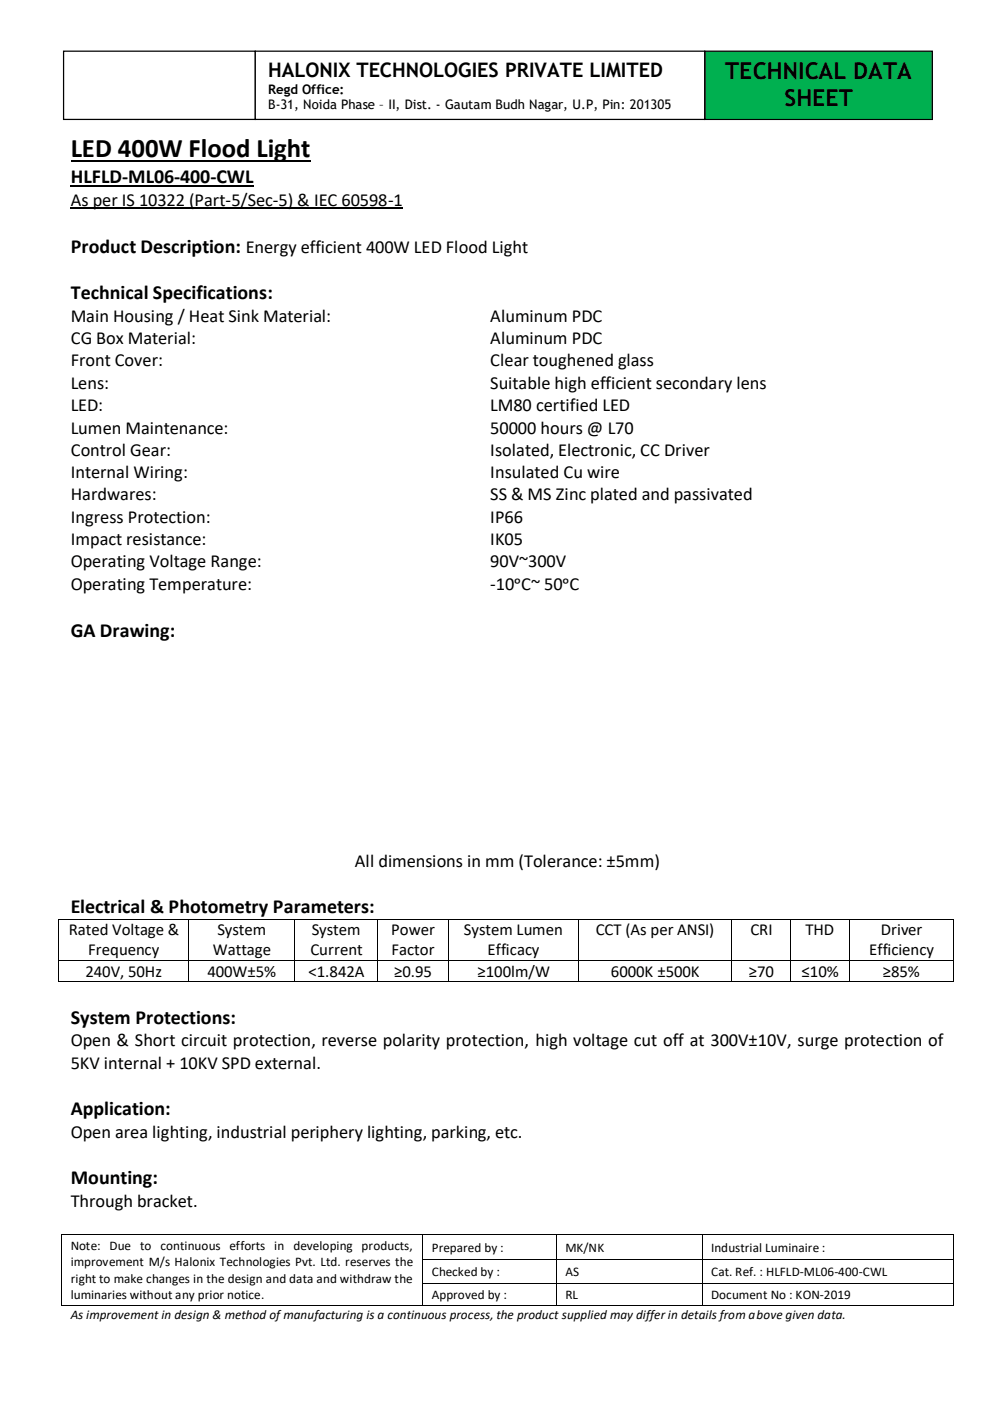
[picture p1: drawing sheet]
<svg xmlns="http://www.w3.org/2000/svg" width="210mm" height="297mm" viewBox="0 0 210 297" stroke-linecap="round" stroke-linejoin="round" font-family="sans-serif">
<defs><g id="words">
<text font-size="5.7" x="15" y="33.2">LED 400W Flood Light</text>
<g font-size="4.9">
<text x="153.7" y="16.7">TECHNICAL DATA</text>
<text x="166.3" y="22.4">SHEET</text>
</g>
<g font-size="4.2">
<text x="56.8" y="16.3">HALONIX TECHNOLOGIES PRIVATE LIMITED</text>
<text x="15" y="38.9">HLFLD-ML06-400-CWL</text>
<text x="15" y="53.5">Product Description: Energy efficient 400W LED Flood Light</text>
<text x="15" y="63.4">Technical Specifications:</text>
<text x="15" y="134.9">GA Drawing:</text>
<text x="15" y="193.6">Electrical &amp; Photometry Parameters:</text>
<text x="15" y="217">System Protections:</text>
<text x="15" y="236.4">Application:</text>
<text x="15" y="250.9">Mounting:</text>
</g>
<g font-size="3.9">
<text x="15" y="43.6">As per IS 10322 (Part-5/Sec-5) &amp; IEC 60598-1</text>
<text x="15" y="68.2">Main Housing / Heat Sink Material:</text>
<text x="103.9" y="68.2">Aluminum PDC</text>
<text x="15" y="72.9">CG Box Material:</text>
<text x="15" y="77.7">Front Cover:</text>
<text x="103.9" y="72.9">Aluminum PDC</text>
<text x="103.9" y="77.7">Clear toughened glass</text>
<text x="15" y="82.4">Lens:</text>
<text x="103.9" y="82.4">Suitable high efficient secondary lens</text>
<text x="15" y="87.1">LED:</text>
<text x="103.9" y="87.1">LM80 certified LED</text>
<text x="15" y="91.9">Lumen Maintenance:</text>
<text x="103.9" y="91.9">50000 hours @ L70</text>
<text x="15" y="96.5">Control Gear:</text>
<text x="15" y="101.3">Internal Wiring:</text>
<text x="103.9" y="96.5">Isolated, Electronic, CC Driver</text>
<text x="103.9" y="101.3">Insulated Cu wire</text>
<text x="15" y="106">Hardwares:</text>
<text x="103.9" y="106">SS &amp; MS Zinc plated and passivated</text>
<text x="15" y="110.8">Ingress Protection:</text>
<text x="103.9" y="110.8">IP66</text>
<text x="15" y="115.5">Impact resistance:</text>
<text x="103.9" y="115.5">IK05</text>
<text x="15" y="120.3">Operating Voltage Range:</text>
<text x="15" y="125">Operating Temperature:</text>
<text x="103.9" y="120.3">90V~300V</text>
<text x="103.9" y="125">-10ᵒC~ 50ᵒC</text>
<text x="75.2" y="183.7">All dimensions in mm (Tolerance: ±5mm)</text>
<text x="15" y="221.7">Open &amp; Short circuit protection, reverse polarity protection, high voltage cut off at 300V±10V, surge protection of</text>
<text x="15" y="226.5">5KV internal + 10KV SPD external.</text>
<text x="15" y="241.1">Open area lighting, industrial periphery lighting, parking, etc.</text>
<text x="15" y="255.8">Through bracket.</text>
</g>
<g font-size="3.6">
<text x="14.6" y="198.2">Rated Voltage &amp;</text>
<text x="18.7" y="202.5">Frequency</text>
<text x="45.1" y="202.5">Wattage</text>
<text x="46.1" y="198.2">System</text>
<text x="65.8" y="202.5">Current</text>
<text x="66.1" y="198.2">System</text>
<text x="82.9" y="198.2">Power</text>
<text x="83" y="202.5">Factor</text>
<text x="98.3" y="198.2">System Lumen</text>
<text x="103.3" y="202.5">Efficacy</text>
<text x="126.3" y="198.2">CCT (As per ANSI)</text>
<text x="159.1" y="198.2">CRI</text>
<text x="170.8" y="198.2">THD</text>
<text x="184.2" y="202.5">Efficiency</text>
<text x="186.7" y="198.2">Driver</text>
<text x="18.1" y="207">240V, 50Hz</text>
<text x="44" y="207">400W±5%</text>
<text x="65.4" y="207">&lt;1.842A</text>
<text x="83.5" y="207">≥0.95</text>
<text x="101.2" y="207">≥100lm/W</text>
<text x="129.5" y="207">6000K ±500K</text>
<text x="158.7" y="207">≥70</text>
<text x="169.9" y="207">≤10%</text>
<text x="187.1" y="207">≥85%</text>
</g>
<g font-size="2.8">
<text x="56.8" y="19.9">Regd Office:</text>
<text x="56.8" y="23.2">B-31, Noida Phase – II, Dist. - Gautam Budh Nagar, U.P, Pin: 201305</text>
<text x="15" y="264.9">Note: Due to continuous efforts in developing products,</text>
<text x="15" y="268.4">improvement M/s Halonix Technologies Pvt. Ltd. reserves the</text>
<text x="91.6" y="265.3">Prepared by :</text>
<text x="119.9" y="265.3">MK/NK</text>
<text x="150.8" y="265.3">Industrial Luminaire :</text>
<text x="15" y="271.9">right to make changes in the design and data and withdraw the</text>
<text x="15" y="275.2">luminaries without any prior notice.</text>
<text x="91.6" y="270.4">Checked by :</text>
<text x="91.6" y="275.2">Approved by :</text>
<text x="119.9" y="270.4">AS</text>
<text x="119.9" y="275.2">RL</text>
<text x="150.8" y="270.4">Cat. Ref. : HLFLD-ML06-400-CWL</text>
<text x="150.8" y="275.2">Document No : KON-2019</text>
<text x="15" y="279.5">As improvement in design &amp; method of manufacturing is a continuous process, the product supplied may differ in details from above given data.</text>
</g>
</g></defs>
<path d="M15 34h50.8" fill="none" stroke="#000" stroke-width=".34"/>
<path d="M15 39.5h38.8M15 44.2h70.4" fill="none" stroke="#000" stroke-width=".25"/>
<g fill="#000">
<path d="M12.4 194.7h.1v.2h-.1z" fill-rule="evenodd"/>
<path d="M12.4 194.7h.1v.2h-.1z" fill-rule="evenodd"/>
<path d="M39.9 194.7h.2v.2h-.2z" fill-rule="evenodd"/>
<path d="M62.4 194.7h.2v.2h-.2z" fill-rule="evenodd"/>
<path d="M80 194.7h.1v.2h-.1z" fill-rule="evenodd"/>
<path d="M94.9 194.7h.2v.2h-.2z" fill-rule="evenodd"/>
<path d="M122.5 194.7h.1v.2h-.1z" fill-rule="evenodd"/>
<path d="M155 194.7h.2v.2h-.2z" fill-rule="evenodd"/>
<path d="M167.5 194.7h.1v.2h-.1z" fill-rule="evenodd"/>
<path d="M180 194.7h.2v.2h-.2z" fill-rule="evenodd"/>
<path d="M201.9 194.7h.2v.2h-.2z" fill-rule="evenodd"/>
<path d="M201.9 194.7h.2v.2h-.2z" fill-rule="evenodd"/>
<path d="M12.4 203.5h.1v.2h-.1z" fill-rule="evenodd"/>
<path d="M12.4 208h.1v.2h-.1z" fill-rule="evenodd"/>
<path d="M12.4 208h.1v.2h-.1z" fill-rule="evenodd"/>
<path d="M39.9 203.5h.2v.2h-.2z" fill-rule="evenodd"/>
<path d="M39.9 208h.2v.2h-.2z" fill-rule="evenodd"/>
<path d="M62.4 203.5h.2v.2h-.2z" fill-rule="evenodd"/>
<path d="M62.4 208h.2v.2h-.2z" fill-rule="evenodd"/>
<path d="M80 203.5h.1v.2h-.1z" fill-rule="evenodd"/>
<path d="M80 208h.1v.2h-.1z" fill-rule="evenodd"/>
<path d="M94.9 203.5h.2v.2h-.2z" fill-rule="evenodd"/>
<path d="M94.9 208h.2v.2h-.2z" fill-rule="evenodd"/>
<path d="M122.5 203.5h.1v.2h-.1z" fill-rule="evenodd"/>
<path d="M122.5 208h.1v.2h-.1z" fill-rule="evenodd"/>
<path d="M155 203.5h.2v.2h-.2z" fill-rule="evenodd"/>
<path d="M155 208h.2v.2h-.2z" fill-rule="evenodd"/>
<path d="M167.5 203.5h.1v.2h-.1z" fill-rule="evenodd"/>
<path d="M167.5 208h.1v.2h-.1z" fill-rule="evenodd"/>
<path d="M180 203.5h.2v.2h-.2z" fill-rule="evenodd"/>
<path d="M180 208h.2v.2h-.2z" fill-rule="evenodd"/>
<path d="M201.9 203.5h.2v.2h-.2z" fill-rule="evenodd"/>
<path d="M201.9 208h.2v.2h-.2z" fill-rule="evenodd"/>
<path d="M201.9 208h.2v.2h-.2z" fill-rule="evenodd"/>
<path d="M13 261.5h.1v.2h-.1z" fill-rule="evenodd"/>
<path d="M13 261.5h.1v.2h-.1z" fill-rule="evenodd"/>
<path d="M13 266.9h.1v.2h-.1z" fill-rule="evenodd"/>
<path d="M13 271.9h.1v.1h-.1z" fill-rule="evenodd"/>
<path d="M13 276.7h.1v.2h-.1z" fill-rule="evenodd"/>
<path d="M13 276.7h.1v.2h-.1z" fill-rule="evenodd"/>
<path d="M89.5 261.5h.2v.2h-.2z" fill-rule="evenodd"/>
<path d="M89.5 266.9h.2v.2h-.2z" fill-rule="evenodd"/>
<path d="M89.5 271.9h.2v.1h-.2z" fill-rule="evenodd"/>
<path d="M89.5 276.7h.2v.2h-.2z" fill-rule="evenodd"/>
<path d="M117.8 261.5h.2v.2h-.2z" fill-rule="evenodd"/>
<path d="M117.8 266.9h.2v.2h-.2z" fill-rule="evenodd"/>
<path d="M117.8 271.9h.2v.1h-.2z" fill-rule="evenodd"/>
<path d="M117.8 276.7h.2v.2h-.2z" fill-rule="evenodd"/>
<path d="M148.7 261.5h.2v.2h-.2z" fill-rule="evenodd"/>
<path d="M148.7 266.9h.2v.2h-.2z" fill-rule="evenodd"/>
<path d="M148.7 271.9h.2v.1h-.2z" fill-rule="evenodd"/>
<path d="M148.7 276.7h.2v.2h-.2z" fill-rule="evenodd"/>
<path d="M201.9 261.5h.2v.2h-.2z" fill-rule="evenodd"/>
<path d="M201.9 261.5h.2v.2h-.2z" fill-rule="evenodd"/>
<path d="M201.9 266.9h.2v.2h-.2z" fill-rule="evenodd"/>
<path d="M201.9 271.9h.2v.1h-.2z" fill-rule="evenodd"/>
<path d="M201.9 276.7h.2v.2h-.2z" fill-rule="evenodd"/>
<path d="M201.9 276.7h.2v.2h-.2z" fill-rule="evenodd"/>
</g>
<g fill="none" stroke="#000" stroke-width=".21">
<path d="M12.5 194.9v8.6M12.5 194.8h27.4M40 194.9v8.6M40.1 194.8h22.3M62.5 194.9v8.6M62.6 194.8h17.4M80 194.9v8.6M80.1 194.8h14.8M95 194.9v8.6M95.1 194.8h27.4M122.6 194.9v8.6M122.6 194.8h32.4"/>
<path d="M155.1 194.9v8.6M155.2 194.8h12.3M167.5 194.9v8.6M167.6 194.8h12.4M180.1 194.9v8.6M180.2 194.8h21.7M202 194.9v8.6M12.5 203.7v4.3M12.5 203.6h27.4M12.5 208.1h27.4M40 203.7v4.3M40.1 203.6h22.3"/>
<path d="M40.1 208.1h22.3M62.5 203.7v4.3M62.6 203.6h17.4M62.6 208.1h17.4M80 203.7v4.3M80.1 203.6h14.8M80.1 208.1h14.8M95 203.7v4.3M95.1 203.6h27.4M95.1 208.1h27.4M122.6 203.7v4.3M122.6 203.6h32.4"/>
<path d="M122.6 208.1h32.4M155.1 203.7v4.3M155.2 203.6h12.3M155.2 208.1h12.3M167.5 203.7v4.3M167.6 203.6h12.4M167.6 208.1h12.4M180.1 203.7v4.3M180.2 203.6h21.7M180.2 208.1h21.7M202 203.7v4.3M13 261.7v5.2"/>
<path d="M13 267.1v4.8M13 272v4.7M13.1 261.6h76.4M13.1 276.8h76.4M89.6 261.7v5.2M89.6 267.1v4.8M89.6 272v4.7M89.7 261.6h28.1M89.7 267h28.1M89.7 271.9h28.1M89.7 276.8h28.1M117.9 261.7v5.2"/>
<path d="M117.9 267.1v4.8M117.9 272v4.7M118 261.6h30.7M118 267h30.7M118 271.9h30.7M118 276.8h30.7M148.8 261.7v5.2M148.8 267.1v4.8M148.8 272v4.7M148.9 261.6h53M148.9 267h53M148.9 271.9h53"/>
<path d="M148.9 276.8h53M202 261.7v5.2M202 267.1v4.8M202 272v4.7"/>
</g>
<path d="M149.4 10.8h48.2v14.5h-48.2z" fill-rule="evenodd" fill="#00b050"/>
<path d="M149.4 10.8h48.2v14.5h-48.2z" fill="none" stroke="#000" stroke-width=".26"/>
<path d="M13.5 10.8h40.6v14.5h-40.6z" fill-rule="evenodd" fill="#fff"/>
<path d="M13.5 10.8h40.6v14.5h-40.6z" fill="none" stroke="#000" stroke-width=".26"/>
<path d="M54.1 10.8h95.3v14.5h-95.3z" fill-rule="evenodd" fill="#fff"/>
<path d="M54.1 10.8h95.3v14.5h-95.3z" fill="none" stroke="#000" stroke-width=".26"/>
<use href="#words"/>
</svg>
